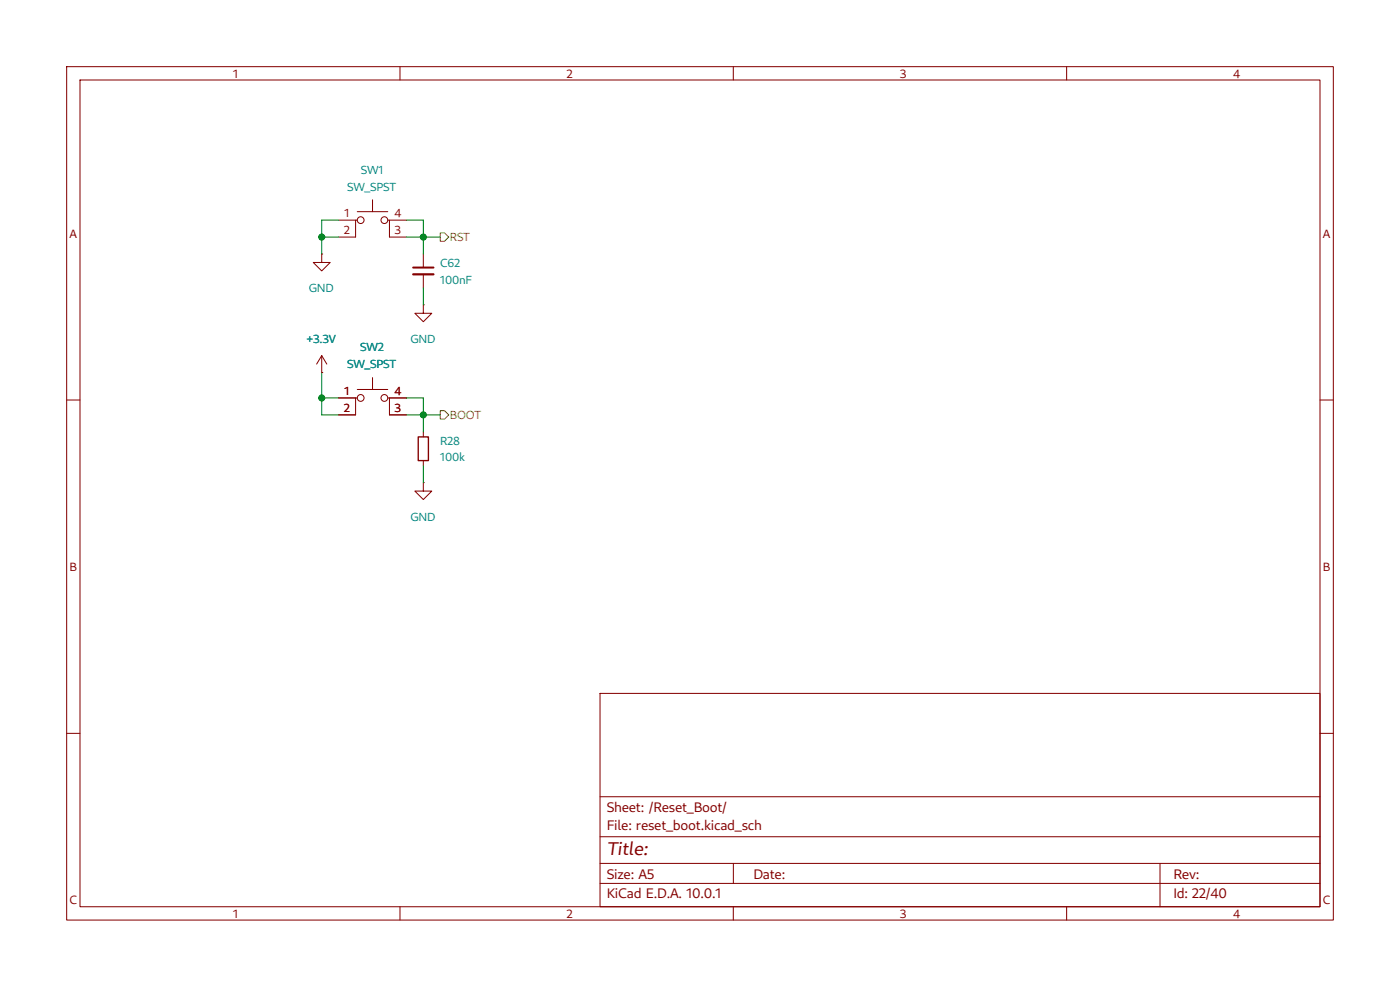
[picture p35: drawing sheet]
<svg xmlns="http://www.w3.org/2000/svg" width="297mm" height="210mm" viewBox="0 0 297 210" stroke-linecap="round" stroke-linejoin="round" font-family="sans-serif">
<defs><g id="words">
<text font-size="4" fill="#840000" x="128.7" y="181.5">Title:</text>
<g font-size="3" fill="#840000">
<text x="128.7" y="172.2">Sheet: /Reset_Boot/</text>
<text x="128.7" y="176">File: reset_boot.kicad_sch</text>
<text x="128.7" y="190.4">KiCad E.D.A. 10.0.1</text>
<text x="128.7" y="186.5">Size: A5</text>
<text x="159.8" y="186.5">Date:</text>
<text x="248.9" y="186.5">Rev:</text>
<text x="248.9" y="190.4">Id: 22/40</text>
</g>
<g font-size="2.6" fill="#840000">
<text x="49.5" y="16.5">1</text>
<text x="120.2" y="16.5">2</text>
<text x="190.9" y="16.5">3</text>
<text x="261.6" y="16.5">4</text>
<text x="14.8" y="50.4">A</text>
<text x="280.6" y="50.4">A</text>
<text x="14.7" y="121.1">B</text>
<text x="280.6" y="121.1">B</text>
<text x="14.7" y="191.8">C</text>
<text x="280.6" y="191.8">C</text>
<text x="49.5" y="194.7">1</text>
<text x="120.2" y="194.7">2</text>
<text x="190.9" y="194.7">3</text>
<text x="261.6" y="194.7">4</text>
</g>
<g font-size="2.5" fill="#008484">
<text x="73.6" y="40.4">SW_SPST</text>
<text x="76.6" y="36.8">SW1</text>
<text x="93.4" y="56.6">C62</text>
<text x="65.5" y="62">GND</text>
<text x="93.4" y="60.2">100nF</text>
<text x="65" y="72.7">+3.3V</text>
<text x="76.4" y="74.5">SW2</text>
<text x="87.1" y="72.7">GND</text>
<text x="73.6" y="78.1">SW_SPST</text>
<text x="93.4" y="94.3">R28</text>
<text x="93.4" y="97.9">100k</text>
<text x="87.1" y="110.5">GND</text>
</g>
<g font-size="2.5" fill="#840000">
<text x="73.1" y="46">1</text>
<text x="83.7" y="46">4</text>
<text x="73" y="49.6">2</text>
<text x="83.7" y="49.6">3</text>
<text x="73.1" y="83.8">1</text>
<text x="83.7" y="83.8">4</text>
<text x="73" y="87.3">2</text>
<text x="83.7" y="87.3">3</text>
</g>
<g font-size="2.5" fill="#848400">
<text x="95.5" y="51.2">RST</text>
<text x="95.5" y="88.9">BOOT</text>
</g>
</g></defs>
<g fill="none" stroke="#840000" stroke-width=".22">
<path d="M14.1 14.1h268.8v181.1h-268.8zM17 17h263v175.3h-263zM84.9 14.1v2.9M155.6 14.1v2.9M226.3 14.1v2.9M68.3 53.9v1.8h1.7l-1.7 1.8-1.8-1.8h1.8M68.3 53.9h.1M71.8 46.7h3.6M75.8 46.7h-.4v3.6h-3.6M75.8 44.9h6.5M79 42.4v2.5M82.3 46.7h.3v3.6h3.6"/>
<path d="M82.6 46.7h3.6M89.8 53.9v2.9M89.8 58.2v2.9M68.3 79h.1M68.3 75.4l-1.1 1.8M68.3 75.4l1 1.8M68.3 75.4v3.6M89.8 64.7v1.8h1.8l-1.8 1.8-1.8-1.8h1.8M89.8 64.7h.1M14.1 84.9h2.9M71.8 84.4h3.6M75.8 84.4h-.4v3.6h-3.6"/>
<path d="M75.8 82.6h6.5M79 80.1v2.5M82.3 84.4h.3v3.6h3.6M82.6 84.4h3.6M89.8 91.6v1.1M89.8 97.7v1.1M280 84.9h2.9M89.8 102.4v1.8h1.8l-1.8 1.8-1.8-1.8h1.8M89.8 102.4h.1M14.1 155.6h2.9M127.3 147.1h152.7v45.2h-152.7zM280 155.6h2.9"/>
<path d="M127.3 177.5h152.7M127.3 169h152.7M84.9 192.3v2.9M127.3 187.4h152.7M127.3 183.2h152.7M155.6 192.3v2.9M155.6 183.2v4.2M226.3 192.3v2.9M246.1 183.2v9.1"/>
<circle cx="76.5" cy="46.7" r=".72"/>
<circle cx="81.5" cy="46.7" r=".72"/>
<circle cx="76.5" cy="84.4" r=".72"/>
<circle cx="81.5" cy="84.4" r=".72"/>
</g>
<path d="M88.7 92.7h2.2v5h-2.2z" fill="none" stroke="#840000" stroke-width=".29"/>
<path d="M87.6 56.8h4.4" fill="none" stroke="#840000" stroke-width=".43"/>
<path d="M87.6 58.2h4.4" fill="none" stroke="#840000" stroke-width=".47"/>
<path d="M93.4 49.4h.9l.9 .9-.9 .9h-.9zM93.4 87.1h.9l.9 .9-.9 .9h-.9z" fill="none" stroke="#848400" stroke-width=".22"/>
<path d="M68.3 50.3h3.5M71.8 46.7h-3.5v7.2M86.2 50.3h7.2M86.2 46.7h3.6v7.2M68.3 79v9h3.5M89.8 61.1v3.6M68.3 84.4h3.5M86.2 84.4h3.6v7.2M86.2 88h7.2M89.8 98.8v3.6" fill="none" stroke="#008400" stroke-width=".22"/>
<g fill="#008400" stroke="#008400" stroke-width=".21">
<circle cx="68.3" cy="84.4" r=".65"/>
<circle cx="68.3" cy="50.3" r=".65"/>
<circle cx="89.8" cy="50.3" r=".65"/>
<circle cx="89.8" cy="88" r=".65"/>
</g>
<use href="#words"/>
</svg>
